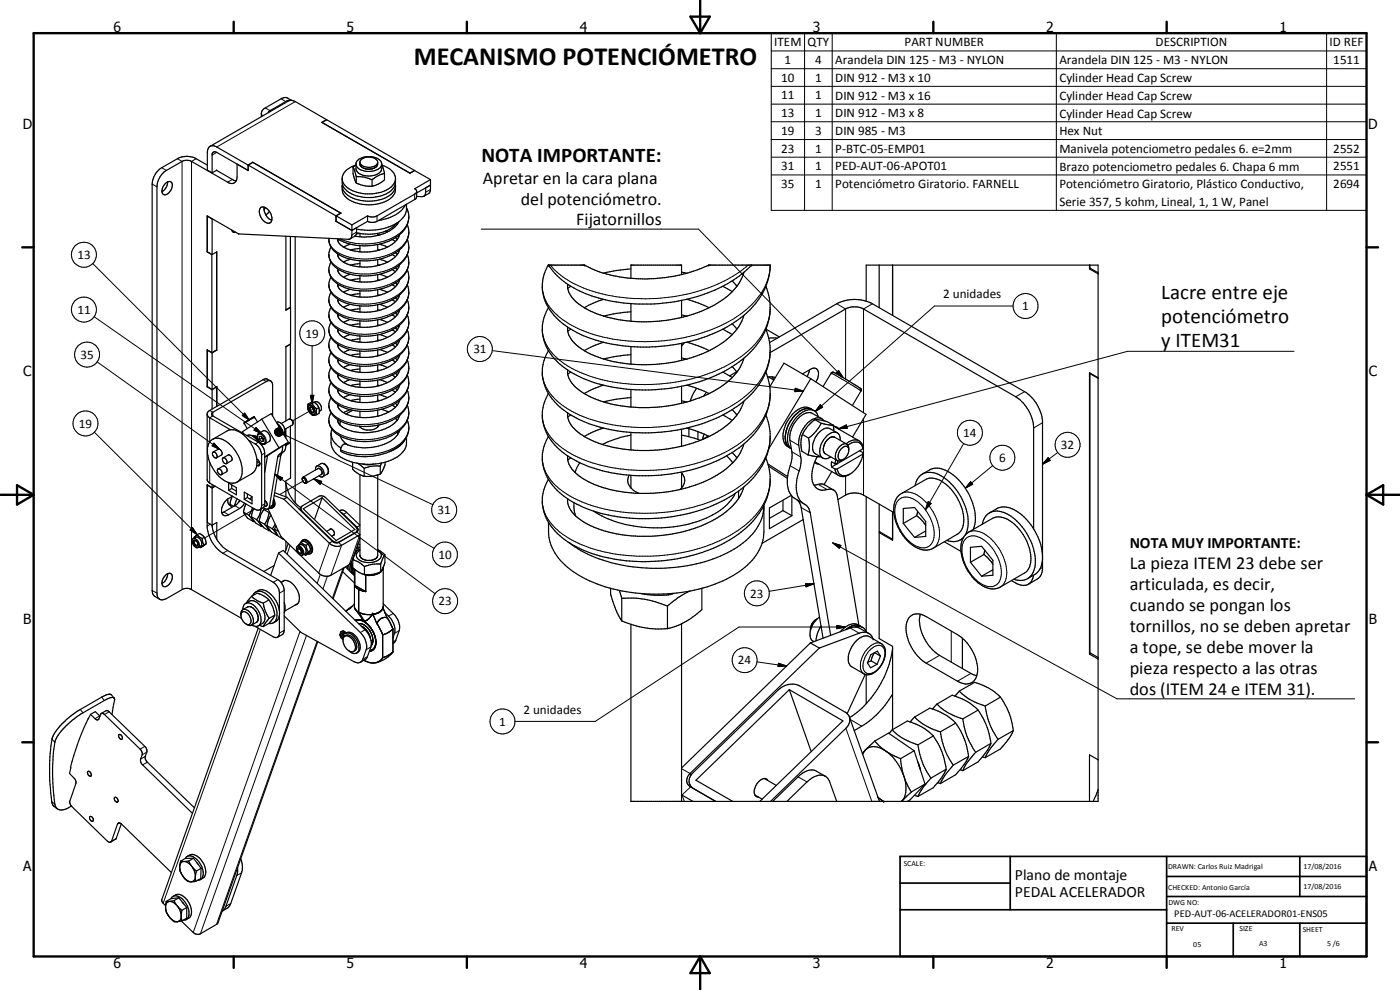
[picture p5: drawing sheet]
<svg xmlns="http://www.w3.org/2000/svg" width="420mm" height="297mm" viewBox="0 0 420 297" stroke-linecap="round" stroke-linejoin="round" font-family="sans-serif">
<defs><g id="words">
<text font-size="7.9" x="124.2" y="19.6">MECANISMO POTENCIÓMETRO</text>
<g font-size="6.3">
<text x="144.5" y="48.7">NOTA IMPORTANTE:</text>
<text x="348.5" y="89.6">Lacre entre eje</text>
<text x="348.5" y="96.9">potenciómetro</text>
<text x="348.5" y="104.1">y ITEM31</text>
</g>
<g font-size="5.5">
<text x="339" y="170.6">La pieza ITEM 23 debe ser</text>
<text x="339" y="176.9">articulada, es decir,</text>
<text x="339" y="183.2">cuando se pongan los</text>
<text x="339" y="189.5">tornillos, no se deben apretar</text>
<text x="339" y="195.8">a tope, se debe mover la</text>
<text x="339" y="202.1">pieza respecto a las otras</text>
<text x="339" y="208.4">dos (ITEM 24 e ITEM 31).</text>
</g>
<g font-size="5.4">
<text x="144.9" y="55.2">Apretar en la cara plana</text>
<text x="156.3" y="61.4">del potenciómetro.</text>
<text x="173" y="67.5">Fijatornillos</text>
</g>
<g font-size="4.7">
<text x="339" y="164.5">NOTA MUY IMPORTANTE:</text>
<text x="304.6" y="263.9">Plano de montaje</text>
<text x="304.6" y="269.3">PEDAL ACELERADOR</text>
</g>
<g font-size="4.2">
<text x="34" y="9.6">6</text>
<text x="104" y="9.6">5</text>
<text x="174" y="9.6">4</text>
<text x="244" y="9.6">3</text>
<text x="314" y="9.6">2</text>
<text x="384" y="9.6">1</text>
<text x="6.8" y="38.7">D</text>
<text x="410.6" y="38.7">D</text>
<text x="7" y="112.9">C</text>
<text x="410.8" y="112.9">C</text>
<text x="7" y="187.1">B</text>
<text x="410.8" y="187.1">B</text>
<text x="7" y="261.4">A</text>
<text x="410.8" y="261.4">A</text>
<text x="34" y="290.4">6</text>
<text x="104" y="290.4">5</text>
<text x="174" y="290.4">4</text>
<text x="244" y="290.4">3</text>
<text x="314" y="290.4">2</text>
<text x="384" y="290.4">1</text>
</g>
<g font-size="3.9">
<text x="232.4" y="13.9">ITEM</text>
<text x="242.4" y="13.9">QTY</text>
<text x="271.5" y="13.9">PART NUMBER</text>
<text x="346.8" y="13.9">DESCRIPTION</text>
<text x="399" y="13.9">ID REF</text>
<text x="235.4" y="19.2">1</text>
<text x="244.6" y="19.2">4</text>
<text x="250.7" y="19.3">Arandela DIN 125 - M3 - NYLON</text>
<text x="318" y="19.3">Arandela DIN 125 - M3 - NYLON</text>
<text x="400.1" y="19.2">1511</text>
<text x="234.5" y="24.6">10</text>
<text x="234.5" y="29.8">11</text>
<text x="244.6" y="24.6">1</text>
<text x="244.6" y="29.8">1</text>
<text x="250.7" y="24.6">DIN 912 - M3 x 10</text>
<text x="250.7" y="29.9">DIN 912 - M3 x 16</text>
<text x="318" y="24.6">Cylinder Head Cap Screw</text>
<text x="318" y="29.9">Cylinder Head Cap Screw</text>
<text x="234.5" y="35.2">13</text>
<text x="244.6" y="35.2">1</text>
<text x="250.7" y="35.2">DIN 912 - M3 x 8</text>
<text x="318" y="35.3">Cylinder Head Cap Screw</text>
<text x="234.5" y="40.5">19</text>
<text x="244.6" y="40.5">3</text>
<text x="250.7" y="40.5">DIN 985 - M3</text>
<text x="318" y="40.5">Hex Nut</text>
<text x="234.5" y="45.8">23</text>
<text x="244.6" y="45.8">1</text>
<text x="250.7" y="45.8">P-BTC-05-EMP01</text>
<text x="318" y="45.9">Manivela potenciometro pedales 6. e=2mm</text>
<text x="400.1" y="45.8">2552</text>
<text x="234.5" y="51.1">31</text>
<text x="244.6" y="51.1">1</text>
<text x="250.7" y="51.1">PED-AUT-06-APOT01</text>
<text x="318" y="51.2">Brazo potenciometro pedales 6. Chapa 6 mm</text>
<text x="400.1" y="51.1">2551</text>
<text x="234.5" y="56.4">35</text>
<text x="244.6" y="56.4">1</text>
<text x="250.7" y="56.5">Potenciómetro Giratorio. FARNELL</text>
<text x="318" y="56.5">Potenciómetro Giratorio, Plástico Conductivo,</text>
<text x="400.1" y="56.4">2694</text>
<text x="318" y="61.8">Serie 357, 5 kohm, Lineal, 1, 1 W, Panel</text>
<text x="23.2" y="77.7">13</text>
<text x="283.1" y="89.5">2 unidades</text>
<text x="23.2" y="94.1">11</text>
<text x="306.8" y="93.1">1</text>
<text x="91.7" y="101.3">19</text>
<text x="24.2" y="107.7">35</text>
<text x="142.1" y="106">31</text>
<text x="23.7" y="128.4">19</text>
<text x="289.1" y="131.1">14</text>
<text x="318.4" y="134.8">32</text>
<text x="299.8" y="138.6">6</text>
<text x="131.3" y="154.3">31</text>
<text x="131.6" y="167.6">10</text>
<text x="225.2" y="179.3">23</text>
<text x="131.6" y="181.7">23</text>
<text x="221.5" y="199.3">24</text>
<text x="157.1" y="214.3">2 unidades</text>
<text x="149.8" y="217.7">1</text>
</g>
<text font-size="3.1" x="352.4" y="275.2">PED-AUT-06-ACELERADOR01-ENS05</text>
<g font-size="2.4">
<text x="271.2" y="259.7">SCALE:</text>
<text x="350.6" y="260.8">DRAWN: Carlos Ruiz Madrigal</text>
<text x="391.2" y="260.6">17/08/2016</text>
<text x="350.6" y="267.1">CHECKED: Antonio García</text>
<text x="391.2" y="266.7">17/08/2016</text>
<text x="350.6" y="271.4">DWG NO:</text>
<text x="351.6" y="279.3">REV</text>
<text x="372" y="279.4">SIZE</text>
<text x="391" y="279.6">SHEET</text>
<text x="358.1" y="284.1">05</text>
<text x="377.9" y="283.8">A3</text>
<text x="398.3" y="283.8">5 /6</text>
</g>
</g></defs>
<g fill="none" stroke="#000" stroke-width=".3">
<path d="M231.5 9.9h178.6v53.2h-178.6zM231.5 15.3h178.6M241.5 9.9v53.2M249.8 9.9v53.2M317 9.9v53.2M398.1 9.9v53.2M79.6 32.4l1.5 .8v.3M84.4 29.6l1.4 .9M88.6 30.5l-23.5 13.6M231.5 20.6h178.6M231.5 25.9h178.6M231.5 31.2h178.6"/>
<path d="M231.5 36.5h178.6M45.7 55.2l1.4 .8M48.5 50.3l1.4 .8M53.2 47.6l1.4 .8v128.5M58.9 47.6l-1.4 .8v128.5M65.1 45.7l-1.4 .8M69.8 53.8l-1.5 .9M108 49.2a2.86 2.86 0 0 0 4 1.3l1.1-.6 .3-.7M124.4 58.3v1.6M129.2 56.9l-1.4 .8M231.5 41.9h178.6M231.5 47.2h178.6"/>
<path d="M231.5 52.5h178.6M27.8 79.1l47 47M79.7 64.2l.2 .2M107 69.6l-1.4 .9M113.1 64.8v1.6M122.7 69.6a7.6 7.6 0 0 1-4.9 6.3 18.1 18.1 0 0 1-17.1-.6l-.3-.2a4.4 4.4 0 0 1-1.7-3.2M122.7 74.1a7.6 7.6 0 0 1-4.9 6.3 20.4 20.4 0 0 1-10 1.8 10.8 10.8 0 0 1-8.8-4.3l-.3-1.5M122.7 65.1l-.2 1.1a8.7 8.7 0 0 1-5.6 5.6l-1.2 .4a20.3 20.3 0 0 1-11.4 .3l-2.1-.8M122.7 78.7a7.3 7.3 0 0 1-3.9 5.7 18.7 18.7 0 0 1-17.4 .4l-1-.7a4.2 4.2 0 0 1-1.7-3.2M144.4 68.7h65.2l43.5 44.6M165.2 79.5a28.2 28.2 0 0 0 16.6 8.9 54.9 54.9 0 0 0 38.2-5.6l4.6-3.3M231.1 79.5a19 19 0 0 1-8.9 14.8l-2.3 1.5a45.9 45.9 0 0 1-10.7 4.5 57.4 57.4 0 0 1-29.8 .4 26.8 26.8 0 0 1-14.1-8.1 10.6 10.6 0 0 1-2.5-6.7"/>
<path d="M28.3 95l50.3 35.1M122.7 92.2a7.8 7.8 0 0 1-5.3 6.5 20.4 20.4 0 0 1-9.6 1.5 11.8 11.8 0 0 1-8.4-3.6l-.5-.9-.2-1.2M122.7 83.2a7.2 7.2 0 0 1-4.4 6 18.3 18.3 0 0 1-17.3-.1l-.3-.2a4.4 4.4 0 0 1-2-3.5M122.7 87.7a8.5 8.5 0 0 1-6.3 6.9l-2.2 .6a17.2 17.2 0 0 1-13.8-2.1 4.1 4.1 0 0 1-1.7-3.1M122.7 96.7a8.5 8.5 0 0 1-6.3 6.9 18.9 18.9 0 0 1-14.2-.3 5.2 5.2 0 0 1-3.5-4.3M231.1 92.3l-.1 1.6a20.1 20.1 0 0 1-9.9 14 47.8 47.8 0 0 1-20.8 7.1 55.1 55.1 0 0 1-22.3-1.8 24.4 24.4 0 0 1-13.5-8.9 10.4 10.4 0 0 1-1.7-5.5M251.1 91.1l2.7 1.6v21M261.8 91.1l-2.6 1.6v31.1M304 91.8h-23.6l-35.7 31.6M29.2 108.6l36.7 26.2M78.9 113.9l1 .6M93.2 118.6h1l-.5 2.5z"/>
<path d="M93.7 103.8v17.3M122.7 110.3a7 7 0 0 1-4.4 5.9 18.1 18.1 0 0 1-17.3 0l-.6-.5a4.2 4.2 0 0 1-1.7-3.2M122.7 101.3a8.4 8.4 0 0 1-6.3 6.8l-1.1 .4a19.4 19.4 0 0 1-8.7 .6l-1.5-.3a10.3 10.3 0 0 1-5.5-2.9l-.7-1.2-.2-1.2M122.7 105.7a7.2 7.2 0 0 1-4.4 6.1l-3 1.2-2.3 .5-2.3 .3-4.1-.1a12.4 12.4 0 0 1-5.9-2.3 4.2 4.2 0 0 1-2-3.4M122.7 114.8a7.1 7.1 0 0 1-3.9 5.7 19.1 19.1 0 0 1-16.6 .9l-1.5-.9a4.4 4.4 0 0 1-2-3.4M122.7 119.3a7.8 7.8 0 0 1-5.3 6.5 18.3 18.3 0 0 1-16.4-.6l-.3-.2a4.4 4.4 0 0 1-2-3.4M147.7 105.2l93.4 12.1M231.1 105.2a18 18 0 0 1-7.8 13.9 47.5 47.5 0 0 1-27.2 9.1l-4.2 .1a42.9 42.9 0 0 1-22.9-6.5 14.6 14.6 0 0 1-6-8l-.2-2.2M231.1 118.1a15.8 15.8 0 0 1-4 10.3 33.3 33.3 0 0 1-14 9.3l-3.1 1a59.4 59.4 0 0 1-15.6 2.4 50.3 50.3 0 0 1-19.8-3.4l-3-1.4-2.6-1.7a13 13 0 0 1-6.2-10.1M238.7 116.5l2.4 .8-2.6 .2zM249.5 111.9h.1M249.5 111.9l8.9 5.4"/>
<path d="M251.7 111.2l1.4 2.1-2.1-1.4zM258.4 117.3h.1M307.5 117.5l-2.7 1.5M388.4 105.4h-50l-86.7 23.3M28.3 129.7l30.9 30.7M62.9 123.1l1 .6v1.1l-1 .5v7.3M62.9 138.7v6.2M64.2 133l1.7 1.8-2.2-1zM72.7 124.7l.7-.7 1.4 2.1zM73.3 127h.1M73.4 124l1.4 2.1-2.1-1.4zM76.4 125.2h.1"/>
<path d="M76.4 125.2l-3.1 1.8M76.8 128.3l1.8 1.8-2.4-1zM77.4 130.5a1.31 1.31 0 0 1 2 1.1 .94 .94 0 0 1 .3 .9 .94 .94 0 0 1-.8 .7 2.13 2.13 0 0 1-1.5-2.7zM77.5 132.7l-.9 .5M77.7 130a2.05 2.05 0 0 1 2.2 2.2l-.4 1M78 139.2l-.8 .5M79.4 135.9l-.9 .6M82.6 129.1l-.1 .6zM82.6 129.1l-.1 .8zM82.6 129.1v1.1zM82.6 129.1l.1 1.3zM82.6 129.1l.3 1.5z"/>
<path d="M82.6 129.1l.5 1.7-.2-.2zM82.6 129.1l.7 1.8-.2-.1zM82.6 129.1l1 1.8h-.3zM82.6 129.1l1.3 1.8h-.3zM82.6 129.1l1.5 1.7-.2 .1zM82.6 129.1l1.8 1.6-.3 .1zM82.6 129.1l2 1.4-.2 .2zM82.6 129.1l2.2 1.2-.2 .2zM82.6 129.1l2.3 .9-.1 .3zM82.6 129.1l2.3 .7v.2zM82.6 129.1l2.3 .4v.3zM82.6 129.1l2.3 .2v.2z"/>
<path d="M82.6 129.1l2.2-.1 .1 .3zM82.6 129.1l2-.3 .2 .2zM82.6 129.1l1.8-.4 .2 .1zM82.6 129.1l1.5-.6 .3 .2zM82.6 129.1l1.3-.7 .2 .1zM82.6 129.1l1-.7h.3zM82.6 129.1l1-.7zM82.6 129.2h2.3M82.6 129h2.2M82.7 128.9l-.1 .2zM82.9 128.7l.2-.1-.5 .5zM82.9 128.7l-.3 .4z"/>
<path d="M83.1 128.6l.3-.2-.8 .7zM84.3 136.6l-1 .6M84.8 130.2l45.1 21.2M85.4 129.8l.1 1.2M85.5 129.5l-.6 .4M94 122.7l-6.2 3.6M96.3 139.1a2.11 2.11 0 0 1 1.9 3.2M122.7 128.4l-.2 1.1a9.5 9.5 0 0 1-7.2 6.1l-2.6 .6a18.1 18.1 0 0 1-10.5-1.3M122.7 123.8a8.5 8.5 0 0 1-6.3 6.9 20.9 20.9 0 0 1-8.6 1.2 11.8 11.8 0 0 1-8.4-3.7l-.5-.9-.2-1.2M231.1 130.9v1.1a16.6 16.6 0 0 1-5.3 10.7 41.6 41.6 0 0 1-22.2 10.5 58.5 58.5 0 0 1-21.3-.3 32.1 32.1 0 0 1-16.3-8l-1-1.1a11.2 11.2 0 0 1-2.2-6.4M237.1 132.1l2.6 1.5M237.1 139.7l2.7 1.6"/>
<path d="M237.6 135.6l2.7 1.5M246.2 121.4l.7 .8-2.2 1.2zM250.5 131.2a2.77 2.77 0 0 0-3.2 2.4 2.14 2.14 0 0 0 .4 2.5M251.7 128.7l2.3-1.2 .3 1zM259.2 125.6v22.9M289.2 133.1l-11.5 19.9M297.9 139.7l-8.2 6.8M312.9 126.8l-2.7 1.6M314.6 137.3l.6 .8-2.3 1.2zM317.4 135.8l-4.5 3.5M57.1 159l.7-.7 1.4 2.1zM57.8 158.3l1.4 2.1-2.1-1.4z"/>
<path d="M63.1 157.3l-.9 .5M67.2 153.6l1.4 .9M70.5 151.7l1.4 .9M76.4 152.7l-15 8.7M79.4 151.2l-.9 .5M81.8 151.5l-1 .6M82.5 142.3l2.3 1.1-.6 .8zM82.5 142.3l48.1 35.8M90.2 152.5l-.4 .3M90.7 153.4v.2M91.3 144.2l-7.4 4.2M94.1 143.6l2.5 .8-.5 .9z"/>
<path d="M94.1 143.6l36.2 20.9M95.3 140.7l.1-.1a1.13 1.13 0 0 1 1.1 .5 1.13 1.13 0 0 1-.1 1.3M95.4 140.6a1.19 1.19 0 0 1 1 1.8M96.3 142.4h.1M104 153.8l-.9 .5M107.1 159.6l.9 .8-3.2 9.1M108 157.6l-1 .8M231.1 143.8a19.2 19.2 0 0 1-9.4 15.2 47.5 47.5 0 0 1-21.4 7.5l-5 .4h-4.2l-5.7-.5a35.6 35.6 0 0 1-18.6-7.8 11.7 11.7 0 0 1-4-8.3M240.4 152.3l2.8 1.5M245.6 145.3l2.6 1.6M253.8 142.9v5.6M269.6 150.1a4.2 4.2 0 0 1 5.6 .3 12.6 12.6 0 0 1 5 11.4 3.4 3.4 0 0 1-5.5 1.9 12.6 12.6 0 0 1-6.1-11.4l.5-1.5z"/>
<path d="M270.5 148.1a5.6 5.6 0 0 1 6.3 1.5 14.1 14.1 0 0 1 5 12.3l-.8 1.8-1 .8M278.5 150.5l.9 .5-1.7 2zM290.6 159.7a5.9 5.9 0 0 1 6.4 1.6 14.1 14.1 0 0 1 5 12.2l-.9 1.8-.9 .8M291.3 144.5l.6 .8-2.2 1.2zM45.7 177.2l1.4 .8M68.3 165.2l-1.4 .8M83.4 173.9l-1.4 .8M85.3 177.2l-1.4 .8M87.1 163.7l-.9 2.5M89.6 164.3a1.16 1.16 0 0 1 .9 1.8M96.1 172.3l-.9 2.7M98.2 172.9l-1.3 3.8"/>
<path d="M99.7 162.2v.1M99.8 162.4l-1 .6-3.1 9M101.6 162.7l.9 .9-3.2 9M102.9 170.5l-3.1 9M107.4 164.4l-.5 .3M108 166.6a2.53 2.53 0 0 0 3.3 1.5 1.97 1.97 0 0 0 2.1-1.5M241.8 175.1l2.5 .1-2.4 .9zM244.3 175.2l-13.5 2.2M249.9 162.9l2.5 .8-.5 .8zM249.9 162.9l85.3 46.8h71.4M289.7 161.8a4.1 4.1 0 0 1 5.6 .3 13 13 0 0 1 5.2 10.3 3.5 3.5 0 0 1-1.9 3.3 3.5 3.5 0 0 1-3.8-.3 12.7 12.7 0 0 1-5.9-12zM312.9 170.3l-.8 .4"/>
<path d="M74.3 182.1l.2-.1a3.3 3.3 0 0 1 2.6 4.6l-.1 .1M78.1 188.8l-29.1 82.2M85.3 189.1l-1.4 .8M90 189.5l-32 90.3M92 190.7l-31.9 89.5M95.2 192.4l-30.2 85M103.5 189.6l-.3 .2M109.5 189l-1.3 .8M110.3 197l-1.4 .8M111.3 194.1l-1.4 .8M118 184.1l-1.4 .8M118.8 192.1l-.9 .5"/>
<path d="M119.8 189.2l-1.4 .8M227.1 198.6l8.9 1.2M233.6 199l2.4 .8-2.5 .2zM251.2 187.7l2.4 .4-2.4 .5zM253.6 188.1h-31.8l-43.2 28.4h-24.1M255.2 188.4l2.6 1.6M260.7 195.5a3.3 3.3 0 0 1 4.1-1.5 4.4 4.4 0 0 1-.2 5.2 4.5 4.5 0 0 1-4.4 2.8 3.1 3.1 0 0 1-.8-4.3zM264.5 193.1a3.3 3.3 0 0 0-3.9 1.3 7.3 7.3 0 0 0-2.2 6.8l.9 1M282 196.6l-4.1 2.4M285.5 189.4v9.3M24.1 212.9l.8 1M29.9 214.8l-1.4 .8"/>
<path d="M30.5 209.2l.8 1M32.8 213.6l-1.4 .8M253.9 218.5l7.8 22M255.2 215.9l3.4 2M291.4 202.1l-4.1 2.3M15.6 221.8l.9 .9M21.2 230.2h.1M21.2 230.2v.2M43.5 223.9l-1.4 .9M43.6 226.9l-1.4 .9M44.1 225.7l-1.4 .8M44.2 228.7l-1.4 .8"/>
<path d="M204.5 230.6l2.6 1.5 .2 .6M207.3 236.1l-2.6 2.4 .7 2M239.5 233.1l2.7 1.5M15.5 240.5l1 .8M34.9 251.6l-1.4 .8M35.8 246.9l-.5 .4M69.2 271.1l-1.4 .8M72.5 261.9l-1.4 .8"/>
<circle cx="25.2" cy="76.4" r="3.7"/>
<circle cx="25.2" cy="92.9" r="3.8"/>
<circle cx="93.7" cy="100" r="3.8"/>
<circle cx="307.8" cy="91.8" r="3.8"/>
<circle cx="26.1" cy="106.4" r="3.7"/>
<circle cx="144" cy="104.7" r="3.8"/>
<circle cx="25.7" cy="127" r="3.7"/>
<circle cx="291.1" cy="129.8" r="3.8"/>
<circle cx="300.8" cy="137.4" r="3.8"/>
<circle cx="320.4" cy="133.5" r="3.8"/>
<circle cx="133.3" cy="153" r="3.8"/>
<circle cx="133.6" cy="166.4" r="3.8"/>
<circle cx="227.1" cy="178" r="3.8"/>
<circle cx="133.6" cy="180.4" r="3.8"/>
<circle cx="223.5" cy="198.1" r="3.7"/>
<circle cx="150.8" cy="216.5" r="3.8"/>
</g>
<g fill="none" stroke="#000" stroke-width=".35">
<path d="M78.4 34v1M80.5 33.8l.3-.5 5-2.8a2.86 2.86 0 0 1 2.8 0l9.4 5.4M87.1 30.1l-24 13.8M87.5 30.1l-1.7-.8-1.1 .2-5.1 2.9a1.63 1.63 0 0 0-.9 2.4M96.6 36.7l1.5-.8 26.3 15.2M98 35.9l-1.4 .8 26.5 15.3 1.3-.8 4.8 2.7M98 35.9h.1M49.6 55a1.18 1.18 0 0 1 1.8-.4 1.18 1.18 0 0 1 .2 1.7 2.29 2.29 0 0 1-2.6 2 2.32 2.32 0 0 1 .6-3.3zM50.3 54.6v.3a3.5 3.5 0 0 1-1.7 2.6M62.2 49.5l-3.3-1.9a5.8 5.8 0 0 0-5.7 0l-4.7 2.7a6.4 6.4 0 0 0-2.8 4.9v122l.4 1.4 1.8 1.2M63.7 51.9l-1.5-.8v-5.4a1.73 1.73 0 0 1 .9-1.8 1.73 1.73 0 0 1 2 .2l35.7 20.7M65 51.1l5 2.9 .9 .2"/>
<path d="M65.1 51.2l-1.4 .7M74.5 51.1l-9.4-5.4-.8-.1-.3 .1-.3 .6v5.6M74.5 51.1h.1M75.8 48.7l26.5 15.3-1.4 .8M75.8 48.7l-1.3 .8v1.6M75.8 48.7v.1M75.9 48.7l-1.4 .8v1.7l-3.3-2v3.8a1.73 1.73 0 0 1-.9 1.9 1.73 1.73 0 0 1-2-.2l-10.8-6.3a3.1 3.1 0 0 0-2.9 0l-4.7 2.7a6.1 6.1 0 0 0-2.8 4.9v122a1.75 1.75 0 0 0 .8 1.8 1.75 1.75 0 0 0 2-.2l4.7-2.7a2.86 2.86 0 0 1 2.6-.2l15.3 8.8M102.7 53.8a5.6 5.6 0 0 0 4.9 4 10.4 10.4 0 0 0 10.4-2.4l.7-1.5M102.7 56a6.1 6.1 0 0 0 5.6 4.2 11.3 11.3 0 0 0 9.5-2.3l.5-.7 .4-1.2M102.8 55.2a4.4 4.4 0 0 0 3.3 5.4 11.9 11.9 0 0 0 11.5-1.5l1-1.4v-2.5M105.9 50.2l1 2.8M105.9 50.2v1.9l1 2.8"/>
<path d="M106.8 49.5a4.8 4.8 0 0 0-4.1 5.2 5.3 5.3 0 0 0 4.6 4.1 10.8 10.8 0 0 0 10.6-2.2 4.3 4.3 0 0 0-2.7-6.8l-.6-.3M106.8 49.3a2.74 2.74 0 0 0 2.7 2.1 4.9 4.9 0 0 0 4.9-1.6l.1-.5M106.8 49.5l-.9 .7M106.9 53l2.4 .1 2.4 .8M106.9 54.9l.4 .2a9.8 9.8 0 0 0 4.4 .8M106.9 53v1.9M107.2 48.2a5.3 5.3 0 0 1 7.1 .2l.3 2.2a2.81 2.81 0 0 1-3 2.1 4.2 4.2 0 0 1-4.8-1.9v-1.8zM108 48.7a3.1 3.1 0 0 0 4.3 1.2 1.23 1.23 0 0 0 1-1.2 1.23 1.23 0 0 0-1-1.2 3.5 3.5 0 0 0-4.3 .9v1a3.3 3.3 0 0 0 5.3 0l.1-.7M111.7 53.9v2M114.6 49.4v.1M114.6 49.5l.8 2.6M115.4 52.1v1.9l-1.9 1.2-1.8 .7"/>
<path d="M115.4 52.1a7.6 7.6 0 0 0-3.7 1.8M124.4 51.1v.1M124.4 51.1l-1.4 .8M125 57.5l-.6 .8-11.3 6.5a3.1 3.1 0 0 1-2.8 0M125 57.9l4.2-2.4-1.4 .8v1.4a1.12 1.12 0 0 1-1.2 1.3l-1.6-.1M129.2 53.9l-.1 3.5-.3 .6-1.6 .9M129.2 53.9l-4.8 2.7 .6 .7v1.8l-.3 .6-11.6 6.7-.8 .3h-1.1l-.9-.3M62.2 75.6h.1M62.2 75.6l1.4 .8M62.2 75.6l1.5 .8M62.3 64.8l1.4 .9M63.6 76.4v29.4"/>
<path d="M63.7 76.4l1.3-.8 .1 29.5M63.7 76.4h-.1M63.7 65.7v10.7M63.7 65.7h.1M69.5 69l.4 .6h.8M79.3 62.1a3.9 3.9 0 0 0 2.3 4M79.3 62.1a1.28 1.28 0 0 0-1.4 .6 1.28 1.28 0 0 0 0 1.4 2.89 2.89 0 0 0 3.2 2.7 3.1 3.1 0 0 0-.9-4.1l-.6-.4M79.3 62.1l.3 .2M79.6 62.3l-.4 .6M80.8 63.4l-1 1M85.8 70.9v22.2l1.4-.9M87.2 71v32.2l-1.4 .8v22.3"/>
<path d="M88.6 71v79.8M100.8 66.4l4.8 2.7 4.7-2.7M100.8 64.8l.1 1.6M100.9 66.3l-.1 .1M100.9 64.8l4.7 2.7M101.4 76.2a3.5 3.5 0 0 0 2.7 3l1 .3M101.7 71.9l-.4-.3a4.1 4.1 0 0 0 3.5 3.3l.3 .1M101.7 71.9l-.3 .2M101.7 76.4l-.3 .2M102.3 64l-1.5 .8M105.1 77.8l-2 .9M105.1 73.3l-2 .8"/>
<path d="M105.1 79.5l2.9 .6M105.1 75l2.9 .6M105.6 67.5v3a1.11 1.11 0 0 1-1.1 1.3l-32.9-1.6-9.4-5.4v10.8M107 70.1l-.4 .6-1.5 1M107 70.1l1-.1v1M107 68.3v1.8M108 73.7v1.9M108 78.2v1.9M108 74.5l-2.9 .5M108 79.1l-2.9 .4M110.3 64.8l-4.7 2.7M110.3 64.8v1.6"/>
<path d="M113.4 70v.7M113.4 73.4v1.8M113.4 77.9v1.8M113.4 70.4l.5 .1M113.4 74.9l.5 .1M113.4 79.4l.5 .1M113.9 77.8l2.4 .9M113.9 73.2l2.4 .9M115.7 69.3a14.1 14.1 0 0 1-8.7 .5M115.7 69.3l.6 .3M117.7 76.4l1 .6M117.7 71.9l1 .5"/>
<path d="M118.3 67.7l.4 .2M118.7 75.8l.5 .6M118.7 71.3l.5 .6M118.7 67.2l-1 1-2 1.1M118.9 67.1l.3 .3M119.2 71.9a11.8 11.8 0 0 1-8.9 3.7h-2.3M119.2 67.4a13.8 13.8 0 0 1-12.7 3.4M119.7 66.5a17.1 17.1 0 0 1-12.7 2.2M119.7 66.5l-.5 .9M119.9 79.5a7.6 7.6 0 0 1-5.1 4.3l-3.5 .8h-3.3M119.9 74.9a8.2 8.2 0 0 1-6.4 4.7l-3.2 .5h-2.3M119.9 70.4l-.7 1.5"/>
<path d="M121.7 61.5a9.9 9.9 0 0 1-7.3 4.5l-.8 .2M122 61.3a5.3 5.3 0 0 1-2.3 5.2M122 62.4a6.5 6.5 0 0 1-2.5 8.3 17.2 17.2 0 0 1-10.2 3.1l-1.5-.1a14.1 14.1 0 0 1-6.1-1.8M122.2 67.4a7.1 7.1 0 0 1-3.8 8.6 17.5 17.5 0 0 1-17.4-.1 5.4 5.4 0 0 1-2.3-4.4M122.2 71.9a6.3 6.3 0 0 1-2.1 7.4 17.1 17.1 0 0 1-19.4 1 4.6 4.6 0 0 1-1.4-6.2M122.2 76.4a6.7 6.7 0 0 1-3 8.2 17.1 17.1 0 0 1-8.6 2.7h-2.1a11.9 11.9 0 0 1-8.8-3.6 4.3 4.3 0 0 1-.4-5M164.6 79.5a23.7 23.7 0 0 0 13 9.3 53.4 53.4 0 0 0 40.8-3.7 34.3 34.3 0 0 0 7.2-5.6M263.9 79.5v12.8M267.9 79.5v15.1M327 79.5v1.2M327.1 79.5v.9l2.5 1.4M87.1 92.2h.1"/>
<path d="M87.2 92.2l-1.4 .8M101.4 80.7l.1 .8a5.7 5.7 0 0 0 3.6 2.6M101.4 85.2a3.8 3.8 0 0 0 3.4 3.2l.3 .2M101.4 89.7v.5M101.4 94.2a3.6 3.6 0 0 0 3 3.2l.7 .2M101.4 98.8a3.4 3.4 0 0 0 2.7 2.9l1.4 .5 2.5 .5M101.4 90.2l.3 .7 .7 .8a10.5 10.5 0 0 0 5.7 1.9M101.7 80.9l-.3 .2M101.7 85.4l-.3 .2M101.7 90l-.3 .2M101.7 94.5l-.3 .2M101.7 99l-.3 .2"/>
<path d="M105.1 95.8l-2 .9M105.1 91.3l-2 .9M105.1 97.6l2.9 .6M105.1 86.8l-2 .9M105.1 82.3l-2 .9M105.1 88.6l2.9 .5M105.1 84.1l2.9 .5M108 82.7v1.9M108 87.2v1.9M108 91.8v1.8M108 96.3v1.9M108 83.6l-2.9 .5"/>
<path d="M108 88.1l-2.9 .5M108 92.6l-2.9 .5M108 97.2l-2.9 .4M113.4 82.4v1.8M113.4 86.9v1.8M113.4 91.4v1.8M113.4 96v1.7M113.4 83.9l.5 .2M113.4 88.4l.5 .2M113.4 93l.5 .1M113.4 97.5l.5 .1M113.9 95.8l2.4 .9"/>
<path d="M113.9 91.3l2.4 .9M113.9 86.8l2.4 .9M113.9 82.3l2.4 .9M117.7 80.9l1 .6M117.7 85.4l1 .6M117.7 90l1 .5M117.7 94.5l1 .5M117.7 99l1 .6M118.7 98.4l.5 .6M118.7 93.9l.5 .6M118.7 89.4l.5 .6M118.7 84.9l.5 .5"/>
<path d="M118.7 80.3l.5 .6M119.2 94.4l-2.1 1.9a16.3 16.3 0 0 1-8.1 1.9h-1M119.9 93l-.7 1.4M119.9 97.5a8.4 8.4 0 0 1-6.4 4.7l-3.6 .5h-1.9M119.9 88.5l-.2 .4a9.6 9.6 0 0 1-7.5 4.6l-4.1 .1M119.9 83.9l-.9 1.7-1.2 1.2a11.5 11.5 0 0 1-4.2 1.9l-3.3 .5-2.3-.1M122.2 85.4a6.9 6.9 0 0 1-3.6 8.5 17.7 17.7 0 0 1-17 .5 4.8 4.8 0 0 1-2.3-6.7M122.2 90a6.6 6.6 0 0 1-3 8.1 17.2 17.2 0 0 1-18.5 .2 4.5 4.5 0 0 1-1.4-6.1M122.2 80.9a7 7 0 0 1-3.6 8.5 17.1 17.1 0 0 1-17.9-.1 4.6 4.6 0 0 1-1.4-6.1M122.2 94.5a7.1 7.1 0 0 1-4.1 8.8 16.3 16.3 0 0 1-6.2 1.9l-2.7 .2a12.9 12.9 0 0 1-9.5-3.6 4.3 4.3 0 0 1-.4-5.1M122.2 99a7.1 7.1 0 0 1-4.1 8.8 17.2 17.2 0 0 1-17.4-.4 4.6 4.6 0 0 1-1.4-6.1M164.6 92.3a12.9 12.9 0 0 0 2.9 16.5l2.9 2.2"/>
<path d="M170.4 99.4a10.4 10.4 0 0 0 5.9 6.4l4.8 1.9M170.4 85.3v1.2M170.4 98.2v1.2M170.4 86.5a10.2 10.2 0 0 0 5.9 6.4l4.8 1.9M171.3 98.7l3.9 2.1 5.9 1.9M171.3 98.7a16.5 16.5 0 0 1-8.5-11.8 12.8 12.8 0 0 1 1.7-7.4h11a35.7 35.7 0 0 0 13.5 4l2.6 .2a46.9 46.9 0 0 0 20.6-3.9l.5-.3h18.4a19.3 19.3 0 0 1-6 13.5 36.8 36.8 0 0 1-13.7 8.1 54.5 54.5 0 0 1-27 2.3l-3.3-.7M171.3 85.9l-.9 .6M171.3 98.8l-.9 .6M181.1 89.8l-3.1 1.2-2.7 1.3M189.3 91.1v5.3M189.3 80.7l-4.2 .5-4 .8M189.3 93.6l-4.2 .4-4 .8"/>
<path d="M204.5 82.4v-2.9h-15.2v4M204.5 90.2v5M204.5 81.7l1.6 .3M204.5 94.5l1.6 .4M206.1 89.8l3.5 1.1 3.2 1.4M216.9 85.9l2.8 1.6M216.9 98.8l2.8 1.6M219.7 97.2l1.4 1.6M219.7 84.2l1.4 1.7M223.3 94.6a18.3 18.3 0 0 1-9.6 10.1 45.3 45.3 0 0 1-22.4 4.7l-5.6-.6-4.6-1.1M223.3 81.7a16.5 16.5 0 0 1-8.6 9.6l-2 1.1a41.9 41.9 0 0 1-12.1 3.6 45.8 45.8 0 0 1-19.5-1.2M229.9 85.9a17.9 17.9 0 0 1-4.5 19.6 39.6 39.6 0 0 1-22 10.6 49.7 49.7 0 0 1-30.4-3.5l-2.6-1.6"/>
<path d="M260 90.3v-10.8h69.6v161h-140.3v-53.2M327 80.7l2.6 1.5M327.3 80.5l-.3 .2M62.2 116.1l1.5 .8M62.2 116l1.5 .8M62.3 116l-.1 .1M62.3 105l1.4 .9M63.6 105.8l-1.4-.8v11.1M63.7 116.8l1.4-.8v5.9M63.7 105.9v10.9M63.7 116.9v5.8M65 116.1l-1.3 .8"/>
<path d="M65 105l.1 .1M65 105l-1.4 .8M65.1 105.1l-1.4 .8M81.2 114.3l-1.3-.6-1 .2-16 9.2-.6 .6-.1 .4 .1 20.1 .6 .7 13.7 7.9a1.17 1.17 0 0 0 1.4 .1 1.17 1.17 0 0 0 .5-1.2v-15.2a4.1 4.1 0 0 0-1.9-3.3l-2-1.1M87.1 103.3h.1M87.2 103.3v22.5M87.2 103.3l-1.4 .8M99.3 105.7a4.9 4.9 0 0 0 2.8 7 17.7 17.7 0 0 0 18-1.7l1.1-1.3 1-1.8M99.3 114.8a4.8 4.8 0 0 0 2.3 6.7 12.1 12.1 0 0 0 4.3 1.6M99.3 119.3a4.9 4.9 0 0 0 2.8 7 13.1 13.1 0 0 0 5.8 1.6M101.4 103.3a3.5 3.5 0 0 0 2.7 3l1 .3M101.4 107.8a3.7 3.7 0 0 0 3 3.1l.7 .3"/>
<path d="M101.4 112.3v.6a5.1 5.1 0 0 0 3.7 2.8M101.4 116.8v.6a5.5 5.5 0 0 0 4.5 3l2.1 .3M101.7 103.5l-.3 .2M101.7 108l-.3 .2M101.7 112.5l-.3 .2M101.7 117.1l-.3 .2M105.1 118.4l-2 .9M105.1 113.9l-2 .9M105.1 109.4l-2 .9M105.1 115.7l2.9 .5M105.1 104.9l-2 .8M105.1 111.2l2.9 .5"/>
<path d="M105.1 100.4l-2 .9M105.1 106.6l2.9 .6M108 100.8v1.9M108 105.3v1.9M108 109.9v1.8M108 114.3v1.9M108 118.9v1.8M108 101.6l-2.9 .5M108 106.2l-2.9 .4M108 110.7l-2.9 .5M108 115.2l-2.9 .5M108 119.8l-2.9 .4"/>
<path d="M113.4 100.5v1.8M113.4 105v1.8M113.4 109.5v1.8M113.4 114v1.8M113.4 118.5v1.8M113.4 102l.5 .1M113.4 106.6h.5M113.4 111l.5 .2M113.4 115.6l.5 .1M113.9 118.4l2.4 .9M113.9 113.9l2.4 .9M113.9 109.4l2.4 .9"/>
<path d="M113.9 104.9l2.4 .8M113.9 100.4l2.4 .9M117.7 103.5l1 .6M117.7 108l1 .6M117.7 112.5l1 .6M117.7 117.1l1 .5M118.7 116.5l.5 .6M118.7 112l.5 .5M118.7 107.4l.5 .6M118.7 102.9l.5 .6M119.2 117.1l-1.4 1.3a13.5 13.5 0 0 1-6.5 2.3h-3.3M119.2 103.5l-1.4 1.4-1.4 .8-2 .8a15.8 15.8 0 0 1-5.9 .7h-.5"/>
<path d="M119.9 115.6l-.7 1.5M119.9 111.1a8.2 8.2 0 0 1-6.4 4.7l-2.2 .4h-3.3M119.9 106.6a6.6 6.6 0 0 1-3.5 3.6 15.5 15.5 0 0 1-8.4 1.5M119.9 102l-.7 1.5M122.2 108a6.7 6.7 0 0 1-3 8.2 17.1 17.1 0 0 1-8.6 2.7h-2.1a11.6 11.6 0 0 1-9-3.9 4.2 4.2 0 0 1-.2-4.7M122.2 103.5a5.5 5.5 0 0 1 0 4.4M122.2 112.5a7 7 0 0 1-3.6 8.5 18.1 18.1 0 0 1-12.7 2.1M122.2 117.1a6.9 6.9 0 0 1-3.6 8.4 16.7 16.7 0 0 1-10.7 2.4M164.6 105.2a13 13 0 0 0 3.5 17l2.3 1.8M170.4 111v1.2M170.4 112.2a10.4 10.4 0 0 0 5.9 6.5l4.8 1.9M171.3 111.6l-.9 .7"/>
<path d="M181.1 115.6l-3.1 1.1-2.7 1.4M181.1 102.7l-3.1 1.1-2.7 1.4M189.3 104v5.3M189.3 116.8v5.3M189.3 106.4l-4.2 .5-4 .8M189.3 119.3l-4.2 .5-4 .8M204.5 103v5.1M204.5 115.9v5.1M204.5 107.4l1.6 .3M205.4 102.9l-.9 1M206.1 115.6l5.9 2.1M206.1 102.7l3.5 1.1 3.2 1.4"/>
<path d="M209.1 116.5l-1.3 2.1-.6 1.7M212 117.7l-.8 1.1M212 117.7l.8 .4M216.9 111.6l2.8 1.7M219.7 110l1.4 1.6M221.1 111.5l-2.1 1.3M223.3 107.5a18.2 18.2 0 0 1-10.1 10.4l-3.9 1.6a40.7 40.7 0 0 1-8.7 2.3l-2.7 .3a44.9 44.9 0 0 1-12.8-.6l-4-.9M229.9 111.6a17.6 17.6 0 0 1-3.9 19 40.3 40.3 0 0 1-23.6 11.4 51.2 51.2 0 0 1-25.7-2 22.5 22.5 0 0 1-12.8-10.2 12 12 0 0 1 .7-11.7M230.4 113.2l1.4-.1 .9 .2M230.7 113.1l1.5 .9M231 102.8l20.1-11.7a11.8 11.8 0 0 1 10.7 0l45.7 26.4a11.9 11.9 0 0 1 5.4 8.8v44.5a3.4 3.4 0 0 1-1.6 2.9l-2.7 1.6M231.1 105.8a21.6 21.6 0 0 1-10.7 16.7 42.7 42.7 0 0 1-8.8 4.3 53.1 53.1 0 0 1-36.4-.3l-4.8-2.5"/>
<path d="M231.1 105.8l22.7-13.1a5.7 5.7 0 0 1 5.4 0l45.6 26.3a12.2 12.2 0 0 1 5.4 9.4v30.3M231.7 113.1l.5 .9M233.2 101.4l-2.5 .1M233.9 101.1l-4-2.3 .2 .6a16.6 16.6 0 0 1 1 6.4M240.8 112.2l2.5-1.4a1.52 1.52 0 0 1 1.9 0 1.52 1.52 0 0 1 .4 1.8l-.8 2M242.9 111l-.7 2M243.3 113.6l16.6 10.7-4 6.8M243.3 113.6l-8-4.6-4.3 7.1M243.3 113.6l-12.6 21.1M247 116l2.5-4.2a2.68 2.68 0 0 1 2.4 .8l5.6 3.4a1.19 1.19 0 0 1 .9 1.3l-2.6 4.4M327.1 112.1l2.5 1.4M327.1 112.1v83.8l2.5 1.4"/>
<path d="M327.3 112l-.2 .1M329.6 113.3l-2.6-1.5v84.5M62.2 124.4l.7 .9 6.3 3.6M63.1 132.4a3.4 3.4 0 0 1 4.8 .1 11.6 11.6 0 0 1 4.8 9.5 3.1 3.1 0 0 1-1.9 2.8 3.1 3.1 0 0 1-3.3-.5 11.5 11.5 0 0 1-5.2-9.9l.3-1.3zM63.8 131.8l4.4-2.5a5.3 5.3 0 0 1 6 2.4 10.8 10.8 0 0 1 2.8 7.9M63.9 135.7a1.08 1.08 0 0 1 1.1 .5 1.08 1.08 0 0 1-.1 1.2 1.29 1.29 0 0 1-1-1.7zM64 135.6l1.5-.8a1.13 1.13 0 0 1 1 1.7l-1.5 .9M66.9 137.5a.99 .99 0 0 1 1.1 .5 .99 .99 0 0 1-.2 1.1 1.29 1.29 0 0 1-.9-1.6zM67 137.4l1.5-.9a1.11 1.11 0 0 1 1 1.7l-1.5 .9M73.3 127h.1M73.3 126.8h.1M73.3 126.8v.2"/>
<path d="M73.3 127l.9 1.6M74.1 130.7a2.49 2.49 0 0 1 3.1 1.5l.3 .4M75.5 130.7l.5 .1M75.8 130.8l1.2 1 .6 .9M76 130.8l.7 .1 .5 .3M76 130.8l.9 .5 .7 .9M76.2 130.8h-.1M77 137.7l.9 1a.63 .63 0 0 1 0 .9 .63 .63 0 0 1-.9 0M77 139.6l-.3 1.3-1.1 1.2-4.4 2.6M77.1 138.6l.9 .5M77.2 131.2l.3-1 1.4-.9a2.12 2.12 0 0 1 1.9 3.2l-1.4 .8a1.51 1.51 0 0 1-1.7-1M77.2 131.2l.4 1"/>
<path d="M77.3 126.6l-1.1-1.5-2.9 1.7M77.6 132.2l.1 .1M77.7 132.3l.3 .7M77.9 131.8l-.1-.8 .6-.1 .6 .7 .1 .8-.6 .1M77.9 131.8l.6 .7M78.4 133.1l.1 .4M78.5 131.1v.4M78.5 131.5l.5 .5M78.5 131.5l-.6 .3M78.6 125.8l-5.8 3.7 .3 .6M78.6 125.8l2.8-1.7 5.2 8.6M78.6 125.8l5.1 8.6"/>
<path d="M79 132.2l-.5 .3M80.3 136.7l-.9 5M81.8 124.8v-9.3a1.15 1.15 0 0 0-.6-1.2 1.15 1.15 0 0 0-1.3 .2l-16 9.2a.59 .59 0 0 0-.4 .5 .59 .59 0 0 0 .4 .6l13.6 7.9a4.2 4.2 0 0 1 1.9 3.2v15.8M83 126.8a1.91 1.91 0 0 1 2.3 1.6l.2 1.1-.2 1.1M83.2 127.1l.9 .9 .5 .9 .2 .9M83.6 127.8l.8 1.3M83.7 134.4l-4.3 2.7M83.9 136.3l-.5 .6-2.6 15.4a1.05 1.05 0 0 1-1.8 0M84.7 135.8l-.4 .8-2.5 14.9-.2 .6-1.1 .6 3.8 8.2 5.3 5.2M84.8 133.9l-.1 1.5-.8 .9M85.5 129.4l.1 1.7M85.7 133.2a2.28 2.28 0 0 1-.8 2.5l-.9 .5"/>
<path d="M85.8 128.6v2.8M86.6 132.7l-7.2 4.5M86.6 132.7l-2.9 1.7M87.1 132.8h.1M87.2 127.8v4.9l-1.4 .8M87.2 132.8v10.6l-1.4 .9v4.8M87.2 132.8l-1.4 .8v-.4M87.2 125.8l.8 .9M87.2 125.8l-.4-.1-2.3 1.3M87.2 125.8l.7 .7M87.9 126.7l.1 .2M88 126.7l-.3 .8-2.2 1.3"/>
<path d="M92.4 121.3a2.8 2.8 0 0 0 1.7 3.3l1-.2M92.7 121.7a1.83 1.83 0 0 1 1.7 2.5 1.5 1.5 0 0 1-1.9-1.3l-.1-.7zM93.7 121.1l1.3 1.6M93.7 121.1l-1.3 .2M93.7 122.3l-.4-.1a.83 .83 0 0 0-.1 1 .83 .83 0 0 0 .9 .4v-.5M93.9 122.5l.2 .4M94.1 122.8l-.4-.5a.51 .51 0 0 0-.8-.1 .51 .51 0 0 0 0 .7 1 1 0 0 0 1.2 .9l.1-.7M94.1 122.9v.2M94.3 120.7l-1.2 .2-.7 .4M94.3 120.7a3.2 3.2 0 0 1 1.4 3.3l-.6 .4M94.3 120.7l-.6 .4M94.4 120.7a1.41 1.41 0 0 1 2 1.3l.1 .3a.88 .88 0 0 1-.7 1.1"/>
<path d="M95 122.7l.1 1.7M95 139.9l1.6-.8a2.21 2.21 0 0 1 1.7 3.1l-1.4 .8M95.7 122.3l-.7 .4M99.3 130v2.8a6 6 0 0 0 4.2 5l2.7 1 3.2 .5M99.6 128.7a4.7 4.7 0 0 0 2.7 5.7M101.4 121.4a4.1 4.1 0 0 0 3.4 3.2l3.2 .7M101.7 126.1l-.3 .2M101.7 121.6l-.3 .2M102.1 130.9l.8 1.3 1.5 1.3M102.2 126.4l-.2 1.1M105.1 122.9l-2 .9M105.8 138.7v2.1a8 8 0 0 0 3.5 2.1"/>
<path d="M105.9 123.1l-2 1.1M107.3 139l2 1.5M107.9 127.9l.1 .2M108 123.4v1.9M108 127.9v.2M108.8 139.2l.6 .2M109.4 139.3v.1M112.2 139.2l-1.3 .2h-1.5M113.4 123.1v1.7M113.4 127.6v.5M113.4 120.1l.5 .1M113.7 127.5a2.65 2.65 0 0 1-2.5 1.5l-1.6-.1-1.6-.8"/>
<path d="M114.1 139.9h-2.4l-2.4 .6M114.1 139.9v2.3M114.5 122.8l2.1 .9M114.5 138.9l-.4 1M115.6 138.7a6.1 6.1 0 0 1-1.5 3.5M117.7 121.6l1 .5M118.7 121l.5 .6M118.8 125.5l.3 .7M118.9 125.8l.3 .3M119.2 121.5l-1.4 1.4a14.1 14.1 0 0 1-9.3 2.4h-.5M119.3 129.6v.8M119.9 129.2a7.4 7.4 0 0 1-5.7 4.4 16.3 16.3 0 0 1-10.7-.4 1.63 1.63 0 0 0-1 2.4 16.9 16.9 0 0 0 9.7 1.2l1.9-.4a13 13 0 0 0 7-3.8l.5-.8"/>
<path d="M119.9 124.6a8.1 8.1 0 0 1-6.4 4.7 13.6 13.6 0 0 1-11.2-1.6l-.8-.8-.1-1M119.9 120.1l-.7 1.4M122 131.1a5 5 0 0 1-1.4 4.9 14.8 14.8 0 0 1-11.2 3.3M122.2 126.1a6.9 6.9 0 0 1-3.6 8.5l-1.5 .8M122.2 121.6a6.6 6.6 0 0 1-3 8.1 17.2 17.2 0 0 1-18.5 .3 4.5 4.5 0 0 1-1.4-6.2M164.6 130.9a13 13 0 0 0 3.5 17.1l2.3 1.7M170.4 123.9v1.2M170.4 136.8v1.2M171.3 124.5l-.9 .6M171.3 137.4l-.9 .6M174 138.8l-1.4 2.9M181.1 128.4l-3.1 1.2-2.7 1.3"/>
<path d="M189.3 129.7v5.3M189.3 130.6a35.1 35.1 0 0 0-8.5 2.7M204.5 128.8v5.1M204.5 130.6l5.7 1.5M204.5 120.3l1.6 .3M206.1 128.4l2.6 .8 4.1 1.7M206.7 128.6v2.4M209.5 129.5v2.3M211.4 130.3l-.5 1.6M212.6 130.8l-1.7 1M216.9 124.5l2.8 1.7M218.1 136.8l1.8 2.1"/>
<path d="M219.7 135.8l1.4 1.6M219.7 122.9l1.4 1.6M219.8 138.7l.2 .1M223.3 133.2a18.3 18.3 0 0 1-10.6 10.7l-.5 .2a46.3 46.3 0 0 1-17.6 3.9h-2.6a33.5 33.5 0 0 1-18.2-5.2l-2.3-2.2-.8-1.4-.3-1.2M223.3 120.4a17.9 17.9 0 0 1-9.6 10.1 43.1 43.1 0 0 1-19.1 4.7h-2.6a33.3 33.3 0 0 1-17.9-5l-1.2-1a7.4 7.4 0 0 1-2.4-3.7l-.1-.4M229.9 137.4a17.9 17.9 0 0 1-4.5 19.6 42.5 42.5 0 0 1-23 10.8 48.1 48.1 0 0 1-30.7-4.4 16.3 16.3 0 0 1-8.9-12.2 13 13 0 0 1 1.8-7.4M229.9 124.5a18.2 18.2 0 0 1-5 20.2 42.7 42.7 0 0 1-22.5 10.2 49.5 49.5 0 0 1-29.4-3.6l-2.6-1.6M230.5 139.2l5.9 3.8M230.7 139.9l5.6 3.6M240.8 130.3l-.4 2.4 .2 2.7 1.9 1.1M240.8 130.3l1.8 1.1M242.5 136.5l2.5 .5h1.2"/>
<path d="M242.6 131.4l.3 2.8-.4 2.3M243.7 122.9a3.9 3.9 0 0 0-5.2 .8 9.5 9.5 0 0 0-3.3 8.8l.6 1 1.3 .9M243.7 122.9a4.4 4.4 0 0 0-5 1.6 9.1 9.1 0 0 0-2.7 8.7l1.1 1.2M243.7 122.9l.7 .3M244.5 138.7l1.3 .6M244.5 138.6l7.2 4.1M244.6 125.9l-2.3 2-1.5 2.4M244.6 125.9l1.5 .1 2.1 .5 1.9 1.1M244.6 125.9l1.9 1.1M245.3 137a9.5 9.5 0 0 0-1.2 8.3 3.4 3.4 0 0 0 4.5 1.5 2.18 2.18 0 0 1 2.7 2l6.5 38.8M245.6 125.1a2.78 2.78 0 0 0-4.6-1.5 9.5 9.5 0 0 0-4.4 9.7l.9 1.3-.4-.2M246.5 127l3.6 .6"/>
<path d="M246.5 127l-1.6 2.4-2.3 2M246.6 125.6l-2.7-1.5a4.1 4.1 0 0 0-4.9 2.1 8 8 0 0 0-1.9 5.9l.5 3.5a10.2 10.2 0 0 1-.9 5.6 8.3 8.3 0 0 0 1.2 7.9l3.4 2.1M247.2 126.2a2.3 2.3 0 0 0-3.2-.4 8.7 8.7 0 0 0-4.3 7.8l.6 3.5a11.3 11.3 0 0 1-.9 5.7 8.9 8.9 0 0 0 1 7.7l.3 .3a4 4 0 0 1 2.5 3l6.1 36.8M250.1 127.6l.2 1.7M250.1 127.8l1 .3 .8 .7M250.1 127.8l7.7 4.4M250.6 139.1h.6M250.6 139.1l-1-.5v1.5M250.8 137.9l-.2 1.2M251.2 139.1l-1.6 1M251.3 129.8l-2.2-1.1a3.1 3.1 0 0 0-3.6 1.4 5.3 5.3 0 0 0-1.2 5.7l2.6 1.6M251.4 138.3l-.2 .8"/>
<path d="M251.9 134.1a1.6 1.6 0 0 1 2.6-.4 3.4 3.4 0 0 1-.9 3.8 1.79 1.79 0 0 1-2.6 .5 3.3 3.3 0 0 1 .9-3.9zM252.2 132.1a1.96 1.96 0 0 0-1-2.3 1.96 1.96 0 0 0-2.4 .5 6.3 6.3 0 0 0-2.6 6.3 1.97 1.97 0 0 0 3.1 .5M253.9 133.1a2.99 2.99 0 0 1 4.7 0l.4 1.6M254.2 133.3l-3.7-2.1a2.69 2.69 0 0 0-3 2 2.35 2.35 0 0 0 .2 2.9l3.6 2.1M254.5 133.6a2.73 2.73 0 0 1 4.1 0l.4 1.1M254.7 134.7a.95 .95 0 0 0-.6-.8 .95 .95 0 0 0-1 .3 2.74 2.74 0 0 0-1.2 3.7l.9 .1M258 135.3l1 .5v.4M259 136.2a8 8 0 0 1-5.3 6.5 2.14 2.14 0 0 1-2.5-2M259 136.2l-7.8 4.5M259 134.7l-7.8 4.4M62.2 156.8l1.5 .8 1.4-.8v5M62.3 145.5l1.4 .9"/>
<path d="M63.6 157.6a10.5 10.5 0 0 0 4.7 7.6l15.1 8.7a4 4 0 0 1 1.9 3.3v11.9l-.4 1.1-1.6 1M63.7 146.3l-1.5-.8v12.9a10.6 10.6 0 0 0 4.7 7.6l15.1 8.7a4.2 4.2 0 0 1 1.9 3v5.6M63.7 145.3v1M63.7 146.4v11.4M64.5 145.8l-.8 .5M64.6 145.9l-.9 .5M65.4 140.8a1.02 1.02 0 0 1 1.1 .5 1.02 1.02 0 0 1-.2 1.2 1.3 1.3 0 0 1-.9-1.7zM65.4 140.7l1.6-.9a1.17 1.17 0 0 1 1 1.8l-1.5 .8M68.4 149.7l.1 1.3 .7 .7M68.6 144.9l2.3 1.4v2.2l-2.3-1.4zM69 151.3l.2 .4M69 151.3l1.1 .6"/>
<path d="M69.2 151.7l.3 .6M69.5 146.6l-.9 .5M69.5 145.5v1.1M69.5 146.6l1.4 .8M69.7 148.9l-.7 2.4M69.8 148.9l-1.2 .7a4.3 4.3 0 0 0-1.9 4.6 1.35 1.35 0 0 0 1.9 .3l3.3-1.9 1.5-1.6M70.5 151.5l-.2 .3M71.2 149.6l-.7 2.2M71.9 150.1l-.3 .6M72 150.2l-1.2 1.4-4.2 2.3M73.1 153.7l1.2 1.7 1.8 1.1M73.1 153.7l1.6 .9"/>
<path d="M73.3 147.7l2.3 1.3v2.2l-2.3-1.4zM73.8 151.2l-.7 2.5M74.2 149.3l-.9 .5M74.2 148.2v1.1M74.2 149.3l1.4 .8M74.7 154.6l1.4 1.9M75.4 155l1.6 1M75.4 155l1.4 2 1.6 .9M75.6 149.2l-.6 .5M75.8 152.4l-1.1 2.2M76.1 152.6l-.7 2.4M76.4 156.4l-.3 .1"/>
<path d="M77 156l1.4 1.9M77.8 156.4l1.4 1.9 1.6 1M77.8 156.4l1.6 .9M78.4 152.7l-.6 2.1-.8 1.2M78.7 157.8l-.3 .1M79.2 152.9l-.9 1.6-.5 1.9M79.2 152.9l1.6 .9M79.4 151.7l-.3 .6-1.2 .7M79.4 157.3l1.4 2M79.4 150.2l.3 .2M79.4 152.6l-.2 .3M79.7 150.4a.84 .84 0 0 1 0 1.5l-.3-.2"/>
<path d="M79.8 150.5l.3 .4M80.2 157.7l1.3 2 1.6 .9M80.2 157.7l1.5 1M80.8 153.8l-.5 1.9-.9 1.6M80.9 153.8h-.1M81.1 159.1l-.3 .2M81.3 154.6l-.8 1.4-.3 1.7M81.7 158.7l1.4 1.9M81.9 150.6l.2 1-.3 .7M82 150.1a1.46 1.46 0 0 1 .2 1.6 1.46 1.46 0 0 1-1.4 .8M82.1 149.6a1.82 1.82 0 0 1-.5 2.8M82.3 148.7l2.9 1.1"/>
<path d="M82.4 158.7l1.2 .7M82.4 158.7l1.1 2.2 1.5 .9M82.4 147.8l3.8 1.4M82.6 157.3l-.9 1.4M82.8 157.8l-.4 .9M85.2 149.8l13.6 13.2a3.4 3.4 0 0 0 3.7 .6l5.5-3.2M85.8 145a10.6 10.6 0 0 0 4.5 7.3M86.2 149.2l14 13.5 1.2 .2 5.7-3.3M86.2 149.2l-1 .6M90.3 152.2l-.2 .8M90.5 152l5.3-3.2 1.3 .1 .7 .5 9.4 9.3-.1 .8-.3 .3-4.9 2.8a2.03 2.03 0 0 1-2.2-.4l-9.2-9-.2-.6zM90.7 143.8l.1-.2a.75 .75 0 0 1 .8 .2 .75 .75 0 0 1 .2 .9l-.4 .2"/>
<path d="M90.8 143.3a1.23 1.23 0 0 0 .6 1.6M90.8 143.3a1.03 1.03 0 0 1 1.1 .5 1.03 1.03 0 0 1-.2 1.2l-.3-.1M91 152.7l5.7-3.3 9.8 9.5-5.6 3.3zM91.2 144.8l.2 .1M94.7 141v-.5a.91 .91 0 0 1 .8-.8 .91 .91 0 0 1 .9 .6 1.96 1.96 0 0 1 .4 2.8h-.4l-.7-.4M95.4 140.6l-4.5 2.6M96.4 142.4l-4.5 2.5M96.7 149.4l-2.3 6.5M98.9 158.9a1.09 1.09 0 0 1 1.2 .2 1.09 1.09 0 0 1 .3 1.2l-.5 .4M99.3 158.7l-1.3 .7M101.9 153.3l.9-.3 .7 .3 4.5 4.3M102.3 153.7l4.8 4.5 .4 .9-.4 .5"/>
<path d="M107.2 159.3l-.1 .3M108 142.4l.2 24.6a3.5 3.5 0 0 0 4.4 .7l.5-.4 .3-.7v-24.1M109.3 140.5v2.4M114.1 142.2l-2.4 .7h-2.4M172.2 150.8v1.6l.6 2.4M188.8 142.6a3.8 3.8 0 0 0 2.4 5.1l.5 .3M189.3 142.6v3.8M204.5 141.6v4.8M204.5 141.9a3.2 3.2 0 0 1-.5 5M220.7 148a17 17 0 0 1-9.7 7.8 39.2 39.2 0 0 1-31.3-1.5l-1.6-1M221.6 147.4v2.2M223.3 146.1a15.5 15.5 0 0 1-6.7 8.4l-2.9 1.8-2.7 1.2a40.4 40.4 0 0 1-11.1 3l-4.6 .4h-4a32.2 32.2 0 0 1-17.8-5.5 6.8 6.8 0 0 1-3.1-5.8"/>
<path d="M229.3 151.6a14.9 14.9 0 0 1-7.1 11.9 44.8 44.8 0 0 1-26.7 7 41.5 41.5 0 0 1-24.8-7.7M229.3 151.9v7.7a15 15 0 0 1-7.4 11.9 46.8 46.8 0 0 1-31.2 6.4 38.9 38.9 0 0 1-21.1-8.4 13.8 13.8 0 0 1-5-9.9v-2.8M235 150.1v3.1M235 153.2l2.6 1.5M235 153.2l-4.1 2.3M237.5 148.6l-6.6 3.8v6.2l6.7-3.9M237.6 148.8v5.9M239.2 150l.7 .7 .5 1.6 6.6 39.2M241.1 155.9l-12.4 7.1M244.3 145.5h.4a3.4 3.4 0 0 1 2.8 0l2.6 1.5M249.6 140.1l1 .6M249.6 141.5l-2.3 3.9"/>
<path d="M250.6 140.7a2.62 2.62 0 0 0 1.7 2.2 2.62 2.62 0 0 0 2.8-.7M250.6 140.7h.6M251.4 149.9l2.4-1.4a6 6 0 0 1 5.4 0l9.1 5.3M260 149v40.5M263.9 151.3v8.2l4 2.3M263.9 159.8v31.8l4 2.3v25M264.1 159.6l-.2 .2M267.9 153.6v8.5l-4-2.3M269.7 148.7l8.1-4.8a5.7 5.7 0 0 1 6.3 1.6 14.2 14.2 0 0 1 4.9 12.2l-.3 1-1.1 1.4-7.6 4.4a5.7 5.7 0 0 1-6.6-1.3 13.4 13.4 0 0 1-4.9-12.5zM271.1 157.1v-4.5l3.4-.3 3.3 4.2v4.5l-3.3 .2M271.1 157.1l3.4 4.1M275.1 154.7l1.9 1.8 .8 1.1"/>
<path d="M275.1 154.7l-4 2.4M275.4 153.4l-.3 1.3M276.8 142.2a6.3 6.3 0 0 1 6.9 1.4 17.5 17.5 0 0 1 6.8 14.2l-.8 2.7M276.8 142.2a5.1 5.1 0 0 0-2.2 3.5M276.8 142.2l2.2-1.2a5.8 5.8 0 0 1 6.4 1 17.4 17.4 0 0 1 7.3 14.7l-.7 2.2M277.8 159.3l-3.3 1.9M297 153.9l2.1-1.2a6.5 6.5 0 0 1 7 1.4 18.4 18.4 0 0 1 6.8 12.9M297 153.9a4.6 4.6 0 0 0-2.2 3.5M297 153.9a7 7 0 0 1 7.6 1.9 17.3 17.3 0 0 1 6 14.4l-.8 2.1-1.4 1.3M49.6 172.6a1.17 1.17 0 0 1 1.7-.4 1.17 1.17 0 0 1 .3 1.7 2.69 2.69 0 0 1-2.4 2.1 1.84 1.84 0 0 1 0-2.9zM50.3 172.1v.4a3.6 3.6 0 0 1-1.7 2.5M57.9 161.6a1.77 1.77 0 0 1 1.6 2.7"/>
<path d="M57.9 161.6l.8-.4a1.74 1.74 0 0 1 1.5 2.6l-.7 .5M57.9 161.6a1.8 1.8 0 0 0 1.4 2.7h.2M58.2 162.1a1.06 1.06 0 0 1 1 .5 1.06 1.06 0 0 1 0 1.2 1.2 1.2 0 0 1-1-1.7zM58.3 162.3a.78 .78 0 0 1 .9 .4 .78 .78 0 0 1-.2 1l-.7-.7zM59.2 160.4l1.5 1.2M59.8 164.1l.4 .2M60.7 161.6l.5 1.9M61.2 163.5l-1 .8M61.3 161.2l-1.5-1.1-1.6 1.1v.3M61.3 161.2l.5 2M61.3 161.2l-.6 .4M61.8 163.2l-1.6 1.1"/>
<path d="M61.8 163.2l-.6 .3M75.5 178.9l-1.5 2M75.5 178.9l1.9 1.4 1.6 .7M75.5 178.9l1.7-.9 2 .8 1.5 1.2M75.8 178.7a2.32 2.32 0 0 1 3.8-.7 7.4 7.4 0 0 1 3.2 8.2l-1.1 .8-1 .1M76.7 177.6a3.2 3.2 0 0 1 4.8 .9 8 8 0 0 1 2.4 4.8M82.2 169.7l-3 1.7M83.3 160.5l-.2 .1M83.6 165.9l1.4-.8 24.5 23.9a6.6 6.6 0 0 1 1.9 3.2M83.6 165.9l24.6 23.9a5.7 5.7 0 0 1 1.7 5.1l-1 2.9a1.71 1.71 0 0 1-2.7 .7l-15.8-8.7-5.1-5M83.6 165.9l-2.4 6.7M84.9 161.5l.1 .3"/>
<path d="M85.1 161.7l-.1 .1M85.3 174.2l-.7 .4M85.3 174.2a5.1 5.1 0 0 1 4.4 4 3.3 3.3 0 0 1-.3 2.9M85.3 174.2l-.9 .6M85.8 162.4v2.6M86.5 163.1l-1 2.6M89.3 163.9l.7-.5a1.77 1.77 0 0 1 1.6 2.7l-.8 .4M89.3 164.9a.54 .54 0 0 1 .6-.2 .54 .54 0 0 1 .4 .5l.1 .6-.2 .2h-.3M89.3 163.9a1.76 1.76 0 0 1 1.5 2.6l-.3 .1-.7-.3M89.3 163.9a1.58 1.58 0 0 0 .3 2.2M89.6 164.3l.6 .2M89.6 163.7h.1"/>
<path d="M89.6 164.3a1.07 1.07 0 0 0-.2 1.2 1.07 1.07 0 0 0 1.1 .6M89.6 164.3a1.12 1.12 0 0 1 .9 1.8M89.6 166.1l.2 .2M89.8 166.3l5.9 5.7a3.3 3.3 0 0 0 3.6 .6l5.7-3.3M90.3 162.7l-.7 1M90.3 164.6a1 1 0 0 1 .2 1.5M90.3 162.7l1.6 .9M90.3 162.7l.7-.4 1.5 .9M90.3 162.7a1.04 1.04 0 0 1 1.8-.4 3.4 3.4 0 0 1 1.4 3.1l-.3 .6-.8 .2M90.8 162.1a2.1 2.1 0 0 1 2.7 1.5 1.65 1.65 0 0 1-.4 2.6M91.2 166.3l.5 .3M91.9 163.6l.6 2"/>
<path d="M92.5 163.2l.7 2M92.5 163.2l-.6 .4M92.5 165.6l-.8 1M93.2 165.2l-.8 1-.7 .4M93.2 165.2l-.7 .4M100.3 160.4l-.8 .5M102.8 171.5l3.6 3.4M103.3 170.3l-3.3 9.3M103.7 170.1l2.7 2.6M104.2 169.8l.2 1M104.6 169.5l.3 1.8M105.1 169.2l.2 2.5"/>
<path d="M105.2 169.1l.3 1.3v1.5M105.4 168.8l-.4 .5M105.4 168.8l.4 1.8-.1 1.5M105.9 167.9l1.7 .8 1.8 1.3M105.9 167.9v2.4l1.7 1.4 1.8 .7M106 167.1v.4M106 170.5v1.9M106.4 170.8v11.4a4.4 4.4 0 0 0 4.9 2.2l.5-.1M106.5 175.6a4.1 4.1 0 0 0 3.3 1.9M106.5 170.9v4.7M106.5 175.6l3.3 1.9M107.3 163.5l.1 1.6"/>
<path d="M107.5 163.1l.5 .4M107.6 176.8v6.9l1.6 2.4M108 161.5l-2.6 7.3M108 164.2l-.6 .3M108 165.1a1.64 1.64 0 0 0-1.1 1.6 1.64 1.64 0 0 0 1.3 1.5 4.8 4.8 0 0 0 6.2-1.2 1.65 1.65 0 0 0-1-1.9M108 164.8a2.16 2.16 0 0 0-1.6 1.8l-.5 1.3M109.3 172.3l.5 .3M109.4 170v2.4M109.8 172.6v4.9M113.4 164.9l2.1 1.6M114.2 171.6a6 6 0 0 1-4.4 1M114.2 171.6l.7-.8 .1-.6v12.2"/>
<path d="M114.2 169.2a9.9 9.9 0 0 0-4.8 .8M114.2 171.6l-.6 .3a8.9 8.9 0 0 1-4.2 .5M114.2 169.2v2.4M115.5 166.5l-1.3 2.7M115.5 166.5a5.9 5.9 0 0 1-.5 3.7l-.8 1.4M183.2 176.5a13 13 0 0 0 1.4 5.7l2 4.1M185.9 177.2l.7 2.3M186.6 179.5a27.4 27.4 0 0 1 13.7 2.4M186.6 179.5v6.8M192.5 178.1l3.9 .5 4.2-.1M200.6 178.2v.3M202.3 178.1l-1.7 .4"/>
<path d="M207 177.3l-3.6 2.1-3.1 2.5M210.6 176.5v6.4a22.5 22.5 0 0 1-10.3 5.7M283.4 162.6l5 2.8M289 161.5l-.8 .5M289.2 161.2a4.6 4.6 0 0 1-5.1 1M289.6 160.6l1-.9 7.3-4.2a5.8 5.8 0 0 1 6.3 1.6 14.1 14.1 0 0 1 5 12.2l-.3 1-1.1 1.4-7.6 4.4a5.2 5.2 0 0 1-6-.8 13.6 13.6 0 0 1-5.6-12.6zM291.2 168.7v-4.5l3.4-.3 3.4 4.2v4.5l-3.4 .3M291.2 168.7l3.4 4.2M295.3 166.4l1.2 1 1.5 1.9M295.3 166.4l-4.1 2.3M295.5 165l-.2 1.4M298 170.9l-3.4 2"/>
<path d="M308.4 173.6a4.7 4.7 0 0 1-4.1 .2M310.2 172.6a3.2 3.2 0 0 1-2 2.9 3.2 3.2 0 0 1-3.4-.6l-1.2-.7M312.9 167.6a5.4 5.4 0 0 1-2.4 4.8l-2.1 1.2M72.3 184.6a1.32 1.32 0 0 1 .6-1.7 1.32 1.32 0 0 1 1.7 .4 3.5 3.5 0 0 1 1.2 4l-.3 .3M72.3 184.6l.2-.7a1.37 1.37 0 0 1 2.2 .5 2.12 2.12 0 0 1 .2 2.9h-1M72.3 184.6l.2 .9M72.5 185.5a3.2 3.2 0 0 0 2.7 2.2l.3-.1M73.7 181.1l1.2-.7a2.83 2.83 0 0 1 3.3 1.5 4.2 4.2 0 0 1 .7 5l-1.4 .8M75.5 187.6l1.5-.9a2.63 2.63 0 0 0-.4-3.6 1.96 1.96 0 0 0-2.3-1l-1.5 .8a1.73 1.73 0 0 1 .9-1.8 1.73 1.73 0 0 1 2 .2 5.3 5.3 0 0 1 2.4 5.9l-.7 .6-.8 .1M75.6 187.5l1 .4M77.5 188.5l-28.9 81.3 .1 .8 1 1.1M77.8 187.6l1.2 .4"/>
<path d="M79 181a10.1 10.1 0 0 0 1.8 4.5M80.7 180l.2 .3a9.5 9.5 0 0 1 1.6 4.3M80.7 187.1l-1.7 .9M80.7 180l-1.7 1M80.8 185.5l-1.8 2.5M82.5 184.6l-.6 1.1-1.2 1.4M82.5 184.6l-1.7 .9M83.9 183.3v1.4M83.9 184.7v5.5a1.12 1.12 0 0 1-.7 1 1.12 1.12 0 0 1-1.2-.1l-5.4-3.1M83.9 184.7l-.6 1.3-1.2 .9M85.3 180.8l.2 1.3-.2 1.8M89.4 181.1l-.8 .4"/>
<path d="M89.4 181.1l-3.9 2.2M95.4 192.5l-30 84.4-.4 .5-5.5 3-1.1-.3-4-3.7M102 190.3a1.98 1.98 0 0 0 .9 1.6M102 190.3l.4-.3 .5 .5M102 190.3l.5 .4M102.3 189.6l.7-.3 .9 .6M102.5 190.7l.2 .6 .3-.1M102.6 190.2l-.3-.6 .4-.1 .8 .7a2.18 2.18 0 0 1 2.9 .9 4.1 4.1 0 0 1 .9 4.6M102.8 190l-.2 .2M102.8 190h.1M102.8 190l.7 .9M102.9 190.5l.3 .6"/>
<path d="M102.9 190.5l-.4 .2M103 191.2l.1 .1M103.2 191.1l-.2 .1M103.5 190.8a3 3 0 0 1 3 2.5 1.36 1.36 0 0 1 .1 1.6 1.36 1.36 0 0 1-1.5 .6 3.6 3.6 0 0 1-1.9-4.3 1.95 1.95 0 0 1 3.2 .8 2.13 2.13 0 0 1-.3 3.5M103.7 190a2.32 2.32 0 0 1 3.2 1.1 3.9 3.9 0 0 1 .7 4.5l-.2 .1M104.6 195.2a1.84 1.84 0 0 0 2.7 .5M105.8 181.8l-2 1.6M106.4 181.1l-1.2 1.4-1.1 .6M106.7 182.9l1.8 2.6M106.8 186.2l.5-.1zM106.9 186l-.2 .1M106.9 186l.7-.1 1.2 .3"/>
<path d="M107.3 186.1l1.1 .1M107.4 195.7l-.4 .2M107.8 185.9l-.9 .1M107.9 185.9l1.3 .5M108 186.1h.4M108.3 187.1l-.6 .1M108.3 187.1l.6 .2M108.4 186.1l.4 .2M108.4 187.9a5.2 5.2 0 0 1 2.7 3.5M108.5 185.5l.7 .6M108.8 186.3l1.2 .8M108.8 186.3l.5 .2"/>
<path d="M108.9 187.3l1 .7 .9 .9M109.1 186.4l1.3 1 1.3 1.6M109.2 186.1l.8 .1M109.5 186.6l.4 .3M109.9 186.9l.4 .4M110 186.2h-.2M110.3 187.3l.3 .3M110.3 187.2l1.4 1.9M110.4 185.9l-.4 .3M110.5 188.6l.3 .3M110.8 188.9l.2 .5M110.8 188.9l.8 1.6"/>
<path d="M110.9 185.3l-.5 .6M111 188.1l1.4 2.3M111 189.3l.5 .8M111.4 192.2v1.6l-1.2 3.5-.6 .6-1.4 .8M111.5 190.2l.2 .3M111.6 188.9l.6 1.1M111.6 190.5l.2 .9M111.7 190.5l.1 .9M111.8 184v.3M111.8 184l.5 .2M111.8 184.3l-.9 1M111.8 184l1.3 3.1"/>
<path d="M111.8 194.9l-.9 .3M111.8 195.1l-.9 .2M111.8 189.4a5.6 5.6 0 0 1 1 3.3M111.8 191.4l.1 .4M111.9 192.5l-.5 1.2M111.9 191.8v.8M111.9 192.2h-.5M112.1 194.6l-.3 .3M112.2 189.9l.4 1.2M112.3 194.4l-.5 .5M112.3 190.3l.4 1.4M112.7 191.4l.1 .5"/>
<path d="M112.7 193.3l-.4 1.1M112.7 184.2h-.4M112.8 192.7h.1M112.8 192.7l-.1 .4M112.8 191.9l-.3 2.2M112.8 191.9v1.4M112.8 192.4v.9M112.8 193.3l-.2 .8M112.8 193.3a1.99 1.99 0 0 1-1.9 2.1M113.1 187.1l1.7 3.4M114.2 183.4l-.8 .6-.7 .2M114.5 183.2l-.7 .6-1.1 .4"/>
<path d="M114.5 183.1l-2.2 1.1M114.7 182.9l-.2 .2M114.7 182.9l.2-.7 1.3 3.1M114.7 182.9l-.3 .3M114.8 197.4a3.8 3.8 0 0 1-5.5 .7M114.8 190.5v6.9M115 181.1l3 3a5.6 5.6 0 0 1 1.8 5.1l-1.2 3.2-.7 .7M115.5 183.8l1.1 1.1a5.6 5.6 0 0 1 1.8 5.1l-.5 1.4M116.2 185.3a2.58 2.58 0 0 0-3.1 1.8M116.2 185.3l1.7 3.4M117.9 188.7v6.9M117.9 195.6a8.4 8.4 0 0 1-5.1 3.2"/>
<path d="M117.9 188.7l-1.5 1.2-1.6 .6M117.9 195.6l-1.5 1.1-1.6 .7M186.6 186.3l2.8 1M189.4 187.3a25.9 25.9 0 0 0 10.9 1.3M200.3 181.9v6.7M204.5 187.2v53.3M243.2 192.9l-38.7 37.5M243.2 192.9l2.7 1.5M243.2 188.8a4.2 4.2 0 0 1 2-3.1 3.5 3.5 0 0 0-2 3.5M245.9 194.4l-38.8 37.7a2.39 2.39 0 0 0 .2 4M245.9 185.1a6.3 6.3 0 0 0-2.5 6.6l.9 .8M246.3 188l-1 2.1-.4 2.2"/>
<path d="M246.3 188l.2 .1M246.4 187.8l-.1 .2M256.5 188.1l-.9 .2-12.4 4.6M256.5 188.1l1.2 .2 3 1.7M256.5 188.1a2.56 2.56 0 0 1 3.5 1.5M256.6 192.7a3.9 3.9 0 0 1 4.3-1.7l3.6 2.1a4.1 4.1 0 0 1 .6 5.3 5.7 5.7 0 0 1-5.1 4l-4.8-2.7a5.7 5.7 0 0 1 .7-6.1zM258.2 187.9a3.8 3.8 0 0 0-5.2 .8l-.8 .8M258.2 187.9a3.8 3.8 0 0 0-4.3 1M258.2 187.9l.7 .4M261.4 198.3l1.8 1M261.4 198.3l-1 .4M262 191.7a2.96 2.96 0 0 0-4.2-1.7l-11.9 4.4"/>
<path d="M262.5 195.8l-.8 1.5-.3 1M262.5 195.8l1.7 1M264.2 196.8l-1 2.5M264.2 196.8l-.9-1.4-1.9 1-1.1 2.5 1 1.5 1.9-1.1M267.9 194.6a30.1 30.1 0 0 1-12.9 20.7M272.9 185.3a3.9 3.9 0 0 1 5-.3l9.4 5.4a13.1 13.1 0 0 1 6 11.6 3.5 3.5 0 0 1-5.4 2.6l-10-5.6a13.2 13.2 0 0 1-5.9-11.6zM276.2 184.3a12.6 12.6 0 0 0 4.3 11.3l1.5 1 9.4 5.5 1.7 .7M288.8 191.5v9.1M327 196.3l2.6 1.4M327.4 196l-.4 .3M26.5 215.5h.1M26.5 215.5a76 76 0 0 0-5.3 14.8v-.1"/>
<path d="M27.2 214.3l1.3 1.3 .7 .4 .4-.2 .6-1.4a.64 .64 0 0 1 .6-.4 .64 .64 0 0 1 .6 .4l10.7 10.4a1.79 1.79 0 0 1 .6 1.7l-.5 1.3a1.82 1.82 0 0 0 .6 1.7l14.9 14.5M27.2 214.3l1.4-.8 1.4 1.4M27.2 214.3l-.8 1.4M30.4 214.1l1.4-.8 .8 .1 10.9 10.5 .5 .9a2.42 2.42 0 0 1-.4 2.1v.2a1.61 1.61 0 0 0 .6 1.6l14.1 13.7M34.2 209.4l-1.1-.1-1.4 .7-7.5 4.2-3.8 3a11.4 11.4 0 0 0-4.5 9.7 61 61 0 0 0 .8 15.1 1.85 1.85 0 0 0 2.2 1l2.5-1.1M34.2 209.4h.1M34.2 209.4l.2 .9-.8 4.1M34.2 209.5l-.8-1.1a1.62 1.62 0 0 0-1.9 .3l-7.4 4.2a21.4 21.4 0 0 0-8.4 8.5 55.4 55.4 0 0 0-.8 11.6l.2 3.6a12.2 12.2 0 0 0 .7 4.9l1.4 1.2M236.9 206.9l-28 27.2 11 6.4M236.9 206.9l6.5 18.6M236.9 206.9l16.1 9.4-25 24.2M254.9 215.1l-.9-1.2-14-8.1a5.6 5.6 0 0 0-6.3 1.1l-25.7 24.9a3.3 3.3 0 0 0-1.1 3.4"/>
<path d="M254.9 215.1a3.5 3.5 0 0 1-1 3.4l-22.6 22M254.9 215.1l9 25.4M259.7 202.4l-5.5 11.7M260 202.4v8.8M267.7 219l4.6-2.7 3.1 1.2 1.9 1 2.8 2.3M267.7 219a17.3 17.3 0 0 0 7.8 4.5M267.7 219l-.9 1.1M267.9 208.2a27.5 27.5 0 0 1-11.5 11M274.5 215.1l4.5-2.6a16 16 0 0 1 7.8 4.5M274.5 215.1a17.3 17.3 0 0 0 7.7 4.5M274.5 215.1l-1.3 1.5M281.2 211.2l4.6-2.6a16.9 16.9 0 0 1 7.7 4.5"/>
<path d="M281.2 211.2l1.6 1.5 1.7 1.1 4.5 1.9M281.2 211.2l-1.3 1.5M282.2 219.6l.6 2.9 .7 2.4 .8 1.8 1.8 2.9M286.8 217l1.5 2.3 1.3 2.9 1.1 4.7M286.8 217l-4.6 2.6M287.9 207.3a16.7 16.7 0 0 0 7.8 4.5M287.9 207.3l-1.3 1.5M287.9 207.3l4.6-2.6a16.9 16.9 0 0 1 7.8 4.5M289 215.7a21.8 21.8 0 0 0 3.8 10M293.5 213.1a21 21 0 0 1 3.9 10M293.5 213.1l-4.5 2.6M295.7 211.8l.7 3.6a21.4 21.4 0 0 0 3.1 6.4"/>
<path d="M300.3 209.2l.8 1.2a21.6 21.6 0 0 1 3 8.8M300.3 209.2l-4.6 2.6M304.1 219.2a17.8 17.8 0 0 1-3.8 5.5l-4.6 2.6M304.1 219.2l-4.6 2.6M21.2 230.4l-.3 1.7 1.5 1.5 .4 .9v.6l-1.9 5.4 .5 1.3M26.4 231.5a.81 .81 0 0 1 .9 .4 .81 .81 0 0 1-.2 1 1.1 1.1 0 0 1-.7-1.4zM34.4 239.3a.81 .81 0 0 1 .9 .4 .81 .81 0 0 1-.2 1 1.07 1.07 0 0 1-.7-1.4zM35.8 220.4a.85 .85 0 0 1 .8 .5 .85 .85 0 0 1-.2 1 1.03 1.03 0 0 1-.6-1.5zM204.5 238.5l3.5 2M206.9 235.2l.4 .7 .9 .7M207 235.2l.3 .9M207.3 236.1l7.5 4.4"/>
<path d="M226.6 238.5l.5 .6h.5M226.6 238.5l2.2 1.3M229.4 233.6l3.6 2.1M230.5 234.2l-.2-.2a1.71 1.71 0 0 0-2.6 .5 4.1 4.1 0 0 0-1.1 4M247.7 232.9l-2.7-1.5a4.4 4.4 0 0 0-5.1 1.3l-8 7.8M259.7 225l-.8 1.4M259.7 225l-.9 1.1M260 224.8l-.3 .2M260 224.8a4.3 4.3 0 0 1 5.3 .2M262.5 222.3l2.8 2.7M262.5 222.3l4.1-2.3 7.8 5.3M262.5 222.3l-2.5 2.5"/>
<path d="M263.5 239.3l1.1 .8M263.5 239.2l1.1 .9M265.3 225a14.6 14.6 0 0 1 6 8M265.3 225l2.5 1.5 2.5 1.1M270.3 227.6l.5 3.5 .5 1.9M271.3 233l.6 1.7 1.6 2.9M271.3 233a8.3 8.3 0 0 1-.3 7M273.5 237.6l-3 2.9 .5-.4M274.4 225.3l-4.1 2.3M274.4 225.3l3.2 9.9M274.4 238.6l1.1 .4M275.4 228.5l.9 2.6"/>
<path d="M275.5 223.5a21.8 21.8 0 0 0 3.9 10M275.7 229.2l.3 1.2M277.6 235.2l-4.5 4.8-.8 .5M277.6 235.2l-4.1 2.4M279.4 233.5l-2.3 2.7-1.6 2.8M280.1 220.8l.4 .6a20.4 20.4 0 0 1 3.5 9.4M280.1 220.8l-4.6 2.7M281.4 234.8l.8 .3M284 230.8l-1.1 2.1-2.8 3.4-4.6 2.7M284 230.8l-4.6 2.7M286.1 229.6l-2.6 3.1-1.3 2.4M288.1 230.9l.9 .3"/>
<path d="M290.7 226.9l-1.1 2.1-2.8 3.5-4.6 2.6M290.7 226.9l-4.6 2.7M292.8 225.7l-.8 .9a16.4 16.4 0 0 0-3 4.6M294.8 227.1l.9 .2M297.4 223.1l-1.1 2.1-2.8 3.4-4.5 2.6M297.4 223.1l-4.6 2.6M299.5 221.8l-2.5 3.1-1.3 2.4M329.6 237l-1.5 3.5M329.6 228l-2.6-1.5v14M21.4 241.8l10.8 10.6 .6 .3 .5-.1M27 245a.91 .91 0 0 1 .9 .4 .91 .91 0 0 1-.1 1 1.02 1.02 0 0 1-.8-1.4zM33.3 252.6l2-5.3 .3-.4h.3l15.5 14.9"/>
<path d="M36.4 247.2l-1.6 4.5-1.6 .9M54.2 258.4l-.3 1.6M54.2 258.4l.7 .1M54.9 258.5h.6M54.9 258.5l-.6 .4-.4 1.1M55.5 258.5l.9 .4 .9 .7M55.6 257.6a2.06 2.06 0 0 1 3.4 .2 5 5 0 0 1 1.6 5.7l-.4 .4-.8 .2M56.2 257a2.8 2.8 0 0 1 4.2 1.1 4.4 4.4 0 0 1 .8 5.2l-1.1 .6M56.6 258.4l-1.1 .1M56.6 258.4l.7 1.2M57.3 259.6l.6 .7M58.1 257.5l-2.4 .1-1.5 .8"/>
<path d="M58.1 257.5l-1.5 .9M58.1 257.5l2.3 3M59 258.8l.5 .6M72.3 257.6a6.9 6.9 0 0 1 .2 4.3l-3.6 9.9a4.1 4.1 0 0 1-2.2 1.6l.8-.7 .3-.8 3.3-9.2 .2-2.4M236.2 240.5l6-5.9a5.5 5.5 0 0 1 5.3-1.8l.9 .7 .4 .7 2.3 6.3M264.6 240.1l.6 .4zM49.7 272.5a6.4 6.4 0 0 0 2.6 4.1h.9M49.7 271.8v.7M49.7 272.5v.4M49.9 270.5h.7M49.9 273.3a4.8 4.8 0 0 0 3 3.3M49.9 270.5l-.2 1.3"/>
<path d="M50.6 270.5l-.6 .5-.3 .8M50.8 270.5l1.2 .3 .9 .7M50.8 270.5h-.2M51.3 269.6l-1.4 .9M51.9 269l-.6 .6M51.9 269a3 3 0 0 1 3.8 1.8 4.1 4.1 0 0 1 .4 4.9l-1.1 .4M51.9 268.9a2.43 2.43 0 0 1 3.6 .5 5.1 5.1 0 0 1 1.7 5.4l-.3 .5-1 .6M52.2 270.2l-1.4 .3M52.2 270.2l.7 1.2M52.9 271.4l.3 .4M53.2 271.8l1.4 1.3M53.2 271.8l.7 1.1 .5 1.5"/>
<path d="M53.7 269.4l-1.5 .8M53.7 269.4l-2.4 .2M53.7 269.4l2.3 2.9M53.9 260l.1 1.4 1.3 2M53.9 260.4l.3 1.1 .6 1.2M54.4 274.4v.8M54.4 275.2l.2 1.1M54.4 275.2l-.3 .9-.9 .5M54.6 273.1l-.2 1.3M54.6 276.3l-1.4 .3M54.7 270.7l.4 .5M55.3 263.4l.3 .4a1.72 1.72 0 0 0 1.8 .8"/>
<path d="M55.3 263.4l.9 .8 1.2 .4M56 272.3l-1.4 .8M56 272.3v3.2l-1.4 .8M57.6 264.5l-.2 .1M57.8 260.3a7.7 7.7 0 0 1 1 4.1M57.9 260.3l1 1.1M58.6 263.4l-.4 .8-.6 .3M58.8 264.4l-1.2 .1M58.9 261.4l-.3 1.6M60.4 260.5l-1.5 .9M60.4 260.5l-.2 3.1-1.4 .8"/>
</g>
<g fill="#000">
<circle cx="164.5" cy="79.5" r=".18"/>
<circle cx="164.7" cy="79.5" r=".18"/>
<circle cx="175.5" cy="79.5" r=".18"/>
<circle cx="212.7" cy="79.5" r=".18"/>
<circle cx="225.6" cy="79.5" r=".18"/>
<circle cx="231.1" cy="79.5" r=".18"/>
<circle cx="107.5" cy="183.6" r=".18"/>
<circle cx="108.5" cy="185.5" r=".18"/>
<circle cx="108.7" cy="185.7" r=".18"/>
<circle cx="262" cy="191.7" r=".18"/>
<circle cx="265.2" cy="240.5" r=".18"/>
</g>
<g fill="none" stroke="#000" stroke-width=".71">
<path d="M10.1 9.9h400v277.1h-400zM70.1 6.5v3.4M140.1 6.5v3.4M207.2 5h5.8l-2.9 4.9zM210.1 0v9.9M280.1 6.5v3.4M350.1 6.5v3.4M6.7 74.2h3.4M410.1 74.2h3.5M.1 148.5h10M5.1 145.6l5 2.9-5 2.9zM410.1 148.5h10"/>
<path d="M410.1 148.5l5-2.9v5.8zM6.7 222.7h3.4M410.1 222.7h3.5M70.1 287v3.4M140.1 287v3.4M210.1 287v10M210.1 287l2.9 5h-5.8zM280.1 287v3.4M350.1 287v3.4"/>
</g>
<path d="M270.1 257h140v30h-140zM303.2 257v16M350.1 257v30M390.1 257v12M270.1 265h33.1M270.1 273h80M350.1 277h60M350.1 269h60M350.1 263h60M370.1 277v10M390.1 277v10" fill="none" stroke="#000" stroke-width=".51"/>
<g fill="#000">
<path d="M93.2 118.6h1l-.5 2.5zM238.7 116.5l2.4 .8-2.6 .2zM251.7 111.2l1.4 2.1-2.1-1.4zM64.2 133l1.7 1.8-2.2-1zM73.4 124l1.4 2.1-2.1-1.4zM76.8 128.3l1.8 1.8-2.4-1zM82.6 129.1l-.1 .6zM82.6 129.1l-.1 .8zM82.6 129.1v1.1zM82.6 129.1l.1 1.3zM82.6 129.1l.3 1.5zM82.6 129.1l.5 1.7-.2-.2z"/>
<path d="M82.6 129.1l.7 1.8-.2-.1zM82.6 129.1l1 1.8h-.3zM82.6 129.1l1.3 1.8h-.3zM82.6 129.1l1.5 1.7-.2 .1zM82.6 129.1l1.8 1.6-.3 .1zM82.6 129.1l2 1.4-.2 .2zM82.6 129.1l2.2 1.2-.2 .2zM82.6 129.1l2.3 .9-.1 .3zM82.6 129.1l2.3 .7v.2zM82.6 129.1l2.3 .4v.3zM82.6 129.1l1.8-.4 .2 .1zM82.6 129.1l1.5-.6 .3 .2z"/>
<path d="M82.6 129.1l1.3-.7 .2 .1zM82.6 129.1l1-.7h.3zM82.6 129.1l1-.7zM83.1 128.6l.3-.2-.8 .7zM82.9 128.7l.2-.1-.5 .5zM82.9 128.7l-.3 .4zM82.7 128.9l-.1 .2zM246.2 121.4l.7 .8-2.2 1.2zM251.7 128.7l2.3-1.2 .3 1zM314.6 137.3l.6 .8-2.3 1.2zM57.8 158.3l1.4 2.1-2.1-1.4zM82.5 142.3l2.3 1.1-.6 .8z"/>
<path d="M94.1 143.6l2.5 .8-.5 .9zM278.5 150.5l.9 .5-1.7 2zM291.3 144.5l.6 .8-2.2 1.2zM241.8 175.1l2.5 .1-2.4 .9zM249.9 162.9l2.5 .8-.5 .8zM233.6 199l2.4 .8-2.5 .2zM251.2 187.7l2.4 .4-2.4 .5z"/>
</g>
<path d="M82.6 129.3h2.3" fill="none" stroke="#000" stroke-width=".42"/>
<use href="#words"/>
</svg>
